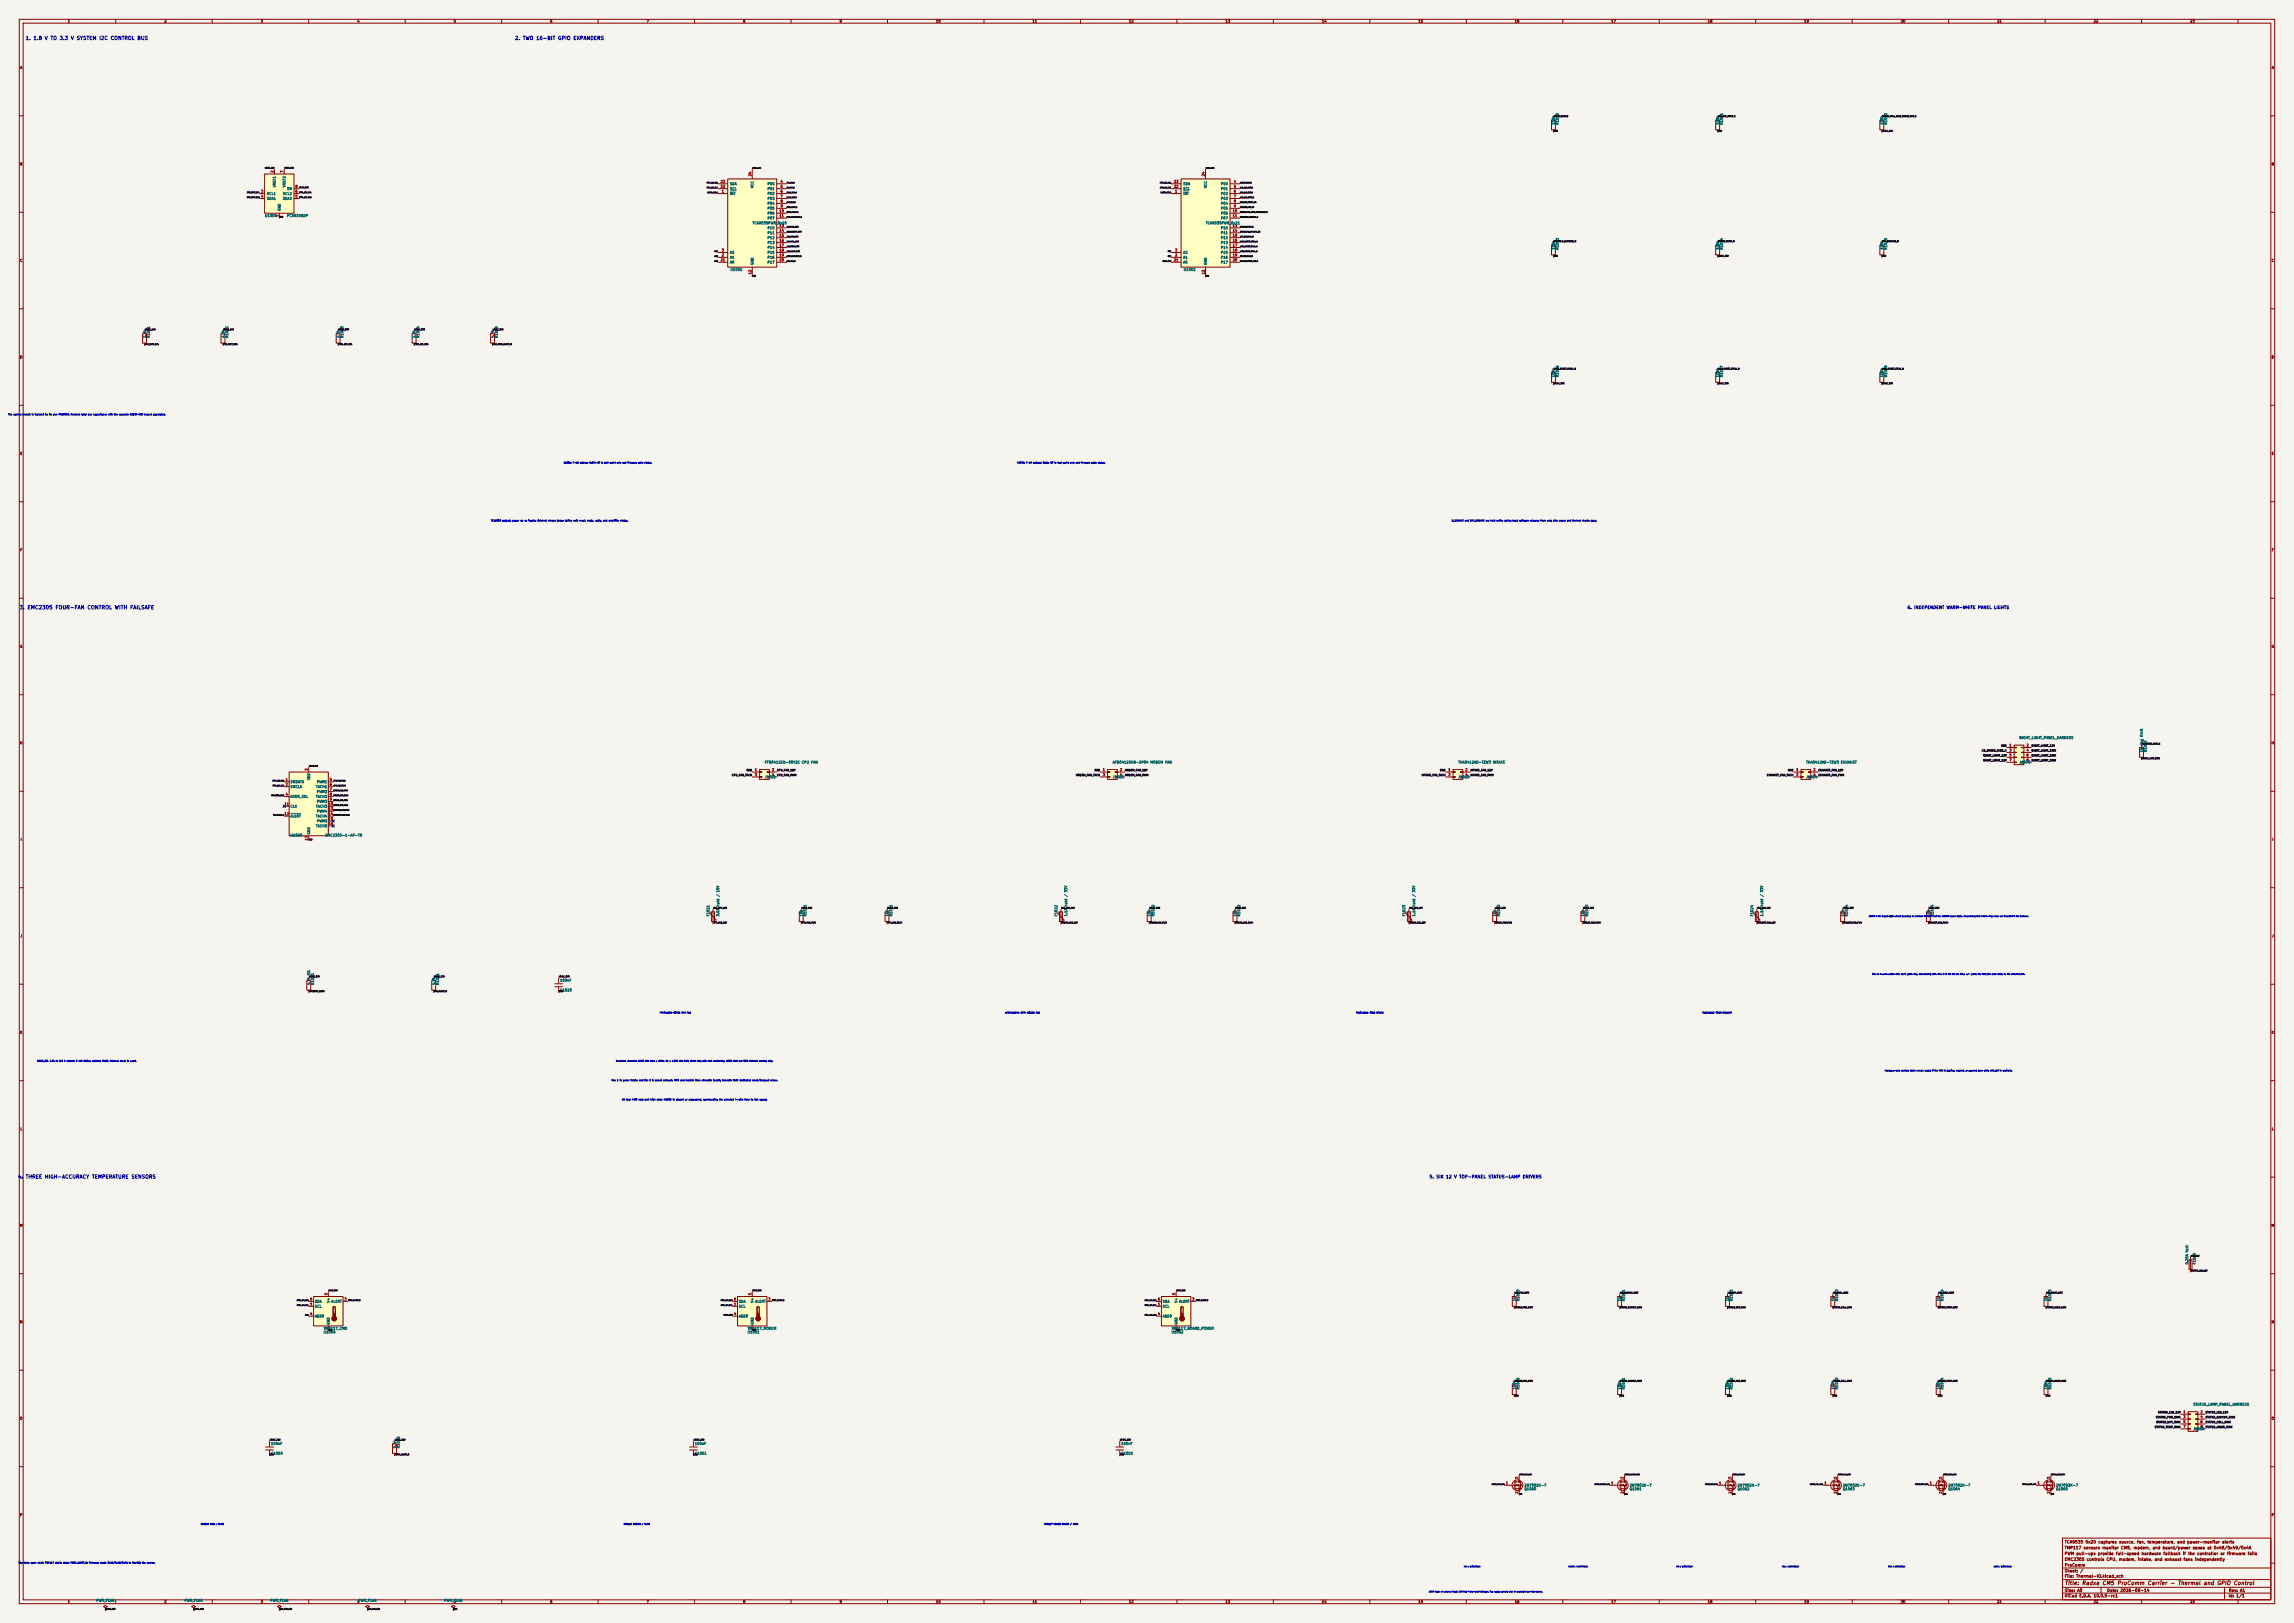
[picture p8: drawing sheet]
<svg xmlns="http://www.w3.org/2000/svg" width="1189mm" height="841mm" viewBox="0 0 1189 841" stroke-linecap="round" stroke-linejoin="round" font-family="sans-serif">
<defs><g id="words">
<text font-size="2" fill="#840000" x="1070" y="822">Title: Radxa CM5 ProComm Carrier - Thermal and GPIO Control</text>
<text font-size="1.9" fill="#0000c2" x="10" y="316">3. EMC2305 FOUR-FAN CONTROL WITH FAILSAFE</text>
<g font-size="1.8" fill="#0000c2">
<text x="13" y="21">1. 1.8 V TO 3.3 V SYSTEM I2C CONTROL BUS</text>
<text x="267" y="21">2. TWO 16-BIT GPIO EXPANDERS</text>
<text x="9" y="611">4.</text>
<text x="13" y="611">THREE HIGH-ACCURACY TEMPERATURE SENSORS</text>
</g>
<text font-size="1.6" fill="#0000c2" x="741" y="611">5. SIX 12 V TOP-PANEL STATUS-LAMP DRIVERS</text>
<text font-size="1.5" fill="#0000c2" x="989" y="316">6. INDEPENDENT WARM-WHITE PANEL LIGHTS</text>
<g font-size="1.5" fill="#840000">
<text x="1070" y="803">TMP117 sensors monitor CM5, modem, and board/power zones at 0x48/0x49/0x4A</text>
<text x="1070" y="800">TCA9535 0x20 captures source, fan, temperature, and power-monitor alerts</text>
<text x="1070" y="809">EMC2305 controls CPU, modem, intake, and exhaust fans independently</text>
<text x="1070" y="806">PWM pull-ups provide full-speed hardware fallback if the controller or firmware fails</text>
<text x="1070" y="815">Sheet: /</text>
<text x="1070" y="812">ProComm</text>
<text x="1070" y="818">File: Thermal-IO.kicad_sch</text>
<text x="1070" y="825">Size: A0</text>
<text x="1092" y="825">Date: 2026-08-14</text>
<text x="1155" y="825">Rev: A1</text>
<text x="1070" y="828">KiCad E.D.A. 10.0.5-rc1</text>
<text x="1155" y="828">Id: 1/1</text>
</g>
<g font-size="1.3" fill="#840000">
<text x="35" y="12">1</text>
<text x="85" y="12">2</text>
<text x="135" y="12">3</text>
<text x="185" y="12">4</text>
<text x="235" y="12">5</text>
<text x="285" y="12">6</text>
<text x="335" y="12">7</text>
<text x="385" y="12">8</text>
<text x="435" y="12">9</text>
<text x="485" y="12">10</text>
<text x="535" y="12">11</text>
<text x="585" y="12">12</text>
<text x="635" y="12">13</text>
<text x="685" y="12">14</text>
<text x="735" y="12">15</text>
<text x="785" y="12">16</text>
<text x="835" y="12">17</text>
<text x="885" y="12">18</text>
<text x="935" y="12">19</text>
<text x="985" y="12">20</text>
<text x="1035" y="12">21</text>
<text x="1085" y="12">22</text>
<text x="1135" y="12">23</text>
<text x="10" y="36">A</text>
<text x="1177" y="36">A</text>
<text x="10" y="86">B</text>
<text x="1177" y="86">B</text>
<text x="10" y="136">C</text>
<text x="1177" y="136">C</text>
<text x="10" y="186">D</text>
<text x="1177" y="186">D</text>
<text x="10" y="236">E</text>
<text x="1177" y="236">E</text>
<text x="10" y="286">F</text>
<text x="1177" y="286">F</text>
<text x="10" y="336">G</text>
<text x="1177" y="336">G</text>
<text x="10" y="386">H</text>
<text x="1177" y="386">H</text>
<text x="11" y="436">I</text>
<text x="1178" y="436">I</text>
<text x="10" y="486">J</text>
<text x="1177" y="486">J</text>
<text x="10" y="536">K</text>
<text x="1177" y="536">K</text>
<text x="10" y="586">L</text>
<text x="1177" y="586">L</text>
<text x="10" y="636">M</text>
<text x="1177" y="636">M</text>
<text x="10" y="686">N</text>
<text x="1177" y="686">N</text>
<text x="10" y="736">O</text>
<text x="1177" y="736">O</text>
<text x="10" y="786">P</text>
<text x="1177" y="786">P</text>
<text x="35" y="831">1</text>
<text x="85" y="831">2</text>
<text x="135" y="831">3</text>
<text x="185" y="831">4</text>
<text x="235" y="831">5</text>
<text x="285" y="831">6</text>
<text x="335" y="831">7</text>
<text x="385" y="831">8</text>
<text x="435" y="831">9</text>
<text x="485" y="831">10</text>
<text x="535" y="831">11</text>
<text x="585" y="831">12</text>
<text x="635" y="831">13</text>
<text x="685" y="831">14</text>
<text x="735" y="831">15</text>
<text x="785" y="831">16</text>
<text x="835" y="831">17</text>
<text x="885" y="831">18</text>
<text x="935" y="831">19</text>
<text x="985" y="831">20</text>
<text x="1035" y="831">21</text>
<text x="1085" y="831">22</text>
<text x="1135" y="831">23</text>
</g>
<g font-size="1.3" fill="#006464">
<text x="806" y="65" transform="rotate(-90 806 65)">100k</text>
<text x="808" y="65" transform="rotate(-90 808 65)">R1010</text>
<text x="891" y="65" transform="rotate(-90 891 65)">100k</text>
<text x="893" y="65" transform="rotate(-90 893 65)">R1011</text>
<text x="976" y="65" transform="rotate(-90 976 65)">100k</text>
<text x="978" y="65" transform="rotate(-90 978 65)">R1012</text>
<text x="138" y="101">SCL1</text>
<text x="143" y="97" transform="rotate(-90 143 97)">VREF1</text>
<text x="146" y="101">SCL2</text>
<text x="148" y="97" transform="rotate(-90 148 97)">VREF2</text>
<text x="149" y="99">EN</text>
<text x="378" y="101">INT</text>
<text x="378" y="99">SCL</text>
<text x="378" y="96">SDA</text>
<text x="391" y="98" transform="rotate(-90 391 98)">VCC</text>
<text x="398" y="96">P00</text>
<text x="398" y="99">P01</text>
<text x="398" y="101">P02</text>
<text x="613" y="101">INT</text>
<text x="613" y="99">SCL</text>
<text x="613" y="96">SDA</text>
<text x="626" y="98" transform="rotate(-90 626 98)">VCC</text>
<text x="633" y="96">P00</text>
<text x="633" y="99">P01</text>
<text x="633" y="101">P02</text>
<text x="138" y="104">SDA1</text>
<text x="146" y="104">SDA2</text>
<text x="398" y="104">P03</text>
<text x="398" y="106">P04</text>
<text x="633" y="104">P03</text>
<text x="633" y="106">P04</text>
<text x="137" y="113">U1000</text>
<text x="146" y="110" transform="rotate(-90 146 110)">GND</text>
<text x="149" y="113">PCA9306DP</text>
<text x="398" y="109">P05</text>
<text x="398" y="111">P06</text>
<text x="398" y="114">P07</text>
<text x="633" y="109">P05</text>
<text x="633" y="111">P06</text>
<text x="633" y="114">P07</text>
<text x="390" y="117">TCA9535PWR_0x20</text>
<text x="398" y="119">P10</text>
<text x="625" y="117">TCA9535PWR_0x21</text>
<text x="633" y="119">P10</text>
<text x="398" y="122">P11</text>
<text x="398" y="124">P12</text>
<text x="633" y="122">P11</text>
<text x="633" y="124">P12</text>
<text x="378" y="132">A2</text>
<text x="398" y="127">P13</text>
<text x="398" y="129">P14</text>
<text x="398" y="132">P15</text>
<text x="613" y="132">A2</text>
<text x="633" y="127">P13</text>
<text x="633" y="129">P14</text>
<text x="633" y="132">P15</text>
<text x="806" y="130" transform="rotate(-90 806 130)">100k</text>
<text x="808" y="130" transform="rotate(-90 808 130)">R1013</text>
<text x="891" y="130" transform="rotate(-90 891 130)">100k</text>
<text x="893" y="130" transform="rotate(-90 893 130)">R1014</text>
<text x="976" y="130" transform="rotate(-90 976 130)">100k</text>
<text x="978" y="130" transform="rotate(-90 978 130)">R1015</text>
<text x="378" y="134">A1</text>
<text x="378" y="137">A0</text>
<text x="391" y="137" transform="rotate(-90 391 137)">GND</text>
<text x="398" y="134">P16</text>
<text x="398" y="137">P17</text>
<text x="613" y="134">A1</text>
<text x="613" y="137">A0</text>
<text x="626" y="137" transform="rotate(-90 626 137)">GND</text>
<text x="633" y="134">P16</text>
<text x="633" y="137">P17</text>
<text x="378" y="141">U1001</text>
<text x="613" y="141">U1002</text>
<text x="76" y="175" transform="rotate(-90 76 175)">2.2k</text>
<text x="78" y="175" transform="rotate(-90 78 175)">R1001</text>
<text x="117" y="175" transform="rotate(-90 117 175)">2.2k</text>
<text x="119" y="175" transform="rotate(-90 119 175)">R1002</text>
<text x="176" y="175" transform="rotate(-90 176 175)">2.2k</text>
<text x="178" y="175" transform="rotate(-90 178 175)">R1003</text>
<text x="216" y="175" transform="rotate(-90 216 175)">2.2k</text>
<text x="218" y="175" transform="rotate(-90 218 175)">R1004</text>
<text x="256" y="175" transform="rotate(-90 256 175)">4.7k</text>
<text x="258" y="175" transform="rotate(-90 258 175)">R1005</text>
<text x="806" y="196" transform="rotate(-90 806 196)">100k</text>
<text x="808" y="196" transform="rotate(-90 808 196)">R1016</text>
<text x="891" y="196" transform="rotate(-90 891 196)">100k</text>
<text x="893" y="196" transform="rotate(-90 893 196)">R1017</text>
<text x="976" y="196" transform="rotate(-90 976 196)">100k</text>
<text x="978" y="196" transform="rotate(-90 978 196)">R1018</text>
<text x="1046" y="383">NIGHT_LIGHT_PANEL_HARNESS</text>
<text x="1111" y="390" transform="rotate(-90 1111 390)">1k</text>
<text x="1111" y="387" transform="rotate(-90 1111 387)">ring limit</text>
<text x="1113" y="390" transform="rotate(-90 1113 390)">R1070</text>
<text x="396" y="396">FFB0412EN-00Y2E CPU FAN</text>
<text x="577" y="396">AFB0412SHB-SP04 MODEM FAN</text>
<text x="756" y="396">THA0412AD-TZW3 INTAKE</text>
<text x="936" y="396">THA0412AD-TZW3 EXHAUST</text>
<text x="1046" y="396">J1070</text>
<text x="150" y="406">SMDATA</text>
<text x="161" y="404" transform="rotate(-90 161 404)">VDD</text>
<text x="164" y="406">PWM1</text>
<text x="396" y="404">J1021</text>
<text x="577" y="404">J1022</text>
<text x="756" y="404">J1023</text>
<text x="936" y="404">J1024</text>
<text x="150" y="409">SMCLK</text>
<text x="150" y="414">ADDR_SEL</text>
<text x="164" y="409">TACH1</text>
<text x="164" y="414">TACH2</text>
<text x="164" y="411">PWM2</text>
<text x="150" y="419">CLK</text>
<text x="164" y="419">TACH3</text>
<text x="164" y="416">PWM3</text>
<text x="150" y="424">ALERT</text>
<text x="164" y="424">TACH4</text>
<text x="164" y="421">PWM4</text>
<text x="164" y="429">TACH5</text>
<text x="164" y="426">PWM5</text>
<text x="150" y="434">U1020</text>
<text x="161" y="433" transform="rotate(-90 161 433)">GND</text>
<text x="168" y="434">EMC2305-1-AP-TR</text>
<text x="368" y="475" transform="rotate(-90 368 475)">F1021</text>
<text x="373" y="475" transform="rotate(-90 373 475)">3.0A hold / 15V</text>
<text x="416" y="475" transform="rotate(-90 416 475)">10k</text>
<text x="418" y="475" transform="rotate(-90 418 475)">R1031</text>
<text x="461" y="475" transform="rotate(-90 461 475)">10k</text>
<text x="463" y="475" transform="rotate(-90 463 475)">R1041</text>
<text x="548" y="475" transform="rotate(-90 548 475)">F1022</text>
<text x="553" y="475" transform="rotate(-90 553 475)">1.1A hold / 33V</text>
<text x="597" y="475" transform="rotate(-90 597 475)">10k</text>
<text x="599" y="475" transform="rotate(-90 599 475)">R1032</text>
<text x="641" y="475" transform="rotate(-90 641 475)">10k</text>
<text x="643" y="475" transform="rotate(-90 643 475)">R1042</text>
<text x="729" y="475" transform="rotate(-90 729 475)">F1023</text>
<text x="734" y="475" transform="rotate(-90 734 475)">1.1A hold / 33V</text>
<text x="776" y="475" transform="rotate(-90 776 475)">10k</text>
<text x="778" y="475" transform="rotate(-90 778 475)">R1033</text>
<text x="821" y="475" transform="rotate(-90 821 475)">10k</text>
<text x="823" y="475" transform="rotate(-90 823 475)">R1043</text>
<text x="909" y="475" transform="rotate(-90 909 475)">F1024</text>
<text x="914" y="475" transform="rotate(-90 914 475)">1.1A hold / 33V</text>
<text x="956" y="475" transform="rotate(-90 956 475)">10k</text>
<text x="958" y="475" transform="rotate(-90 958 475)">R1034</text>
<text x="1000" y="475" transform="rotate(-90 1000 475)">10k</text>
<text x="1002" y="475" transform="rotate(-90 1002 475)">R1044</text>
<text x="290" y="509">100nF</text>
<text x="161" y="511" transform="rotate(-90 161 511)">4.7k 5%</text>
<text x="163" y="511" transform="rotate(-90 163 511)">R1020</text>
<text x="226" y="511" transform="rotate(-90 226 511)">4.7k</text>
<text x="228" y="511" transform="rotate(-90 228 511)">R1021</text>
<text x="290" y="514">C1020</text>
<text x="1134" y="655" transform="rotate(-90 1134 655)">0.25A fast</text>
<text x="1138" y="655" transform="rotate(-90 1138 655)">F1060</text>
<text x="163" y="678">SCL</text>
<text x="163" y="675">SDA</text>
<text x="171" y="675" transform="rotate(-90 171 675)">V+</text>
<text x="172" y="675">ALERT</text>
<text x="383" y="678">SCL</text>
<text x="383" y="675">SDA</text>
<text x="391" y="675" transform="rotate(-90 391 675)">V+</text>
<text x="391" y="675">ALERT</text>
<text x="602" y="678">SCL</text>
<text x="602" y="675">SDA</text>
<text x="611" y="675" transform="rotate(-90 611 675)">V+</text>
<text x="611" y="675">ALERT</text>
<text x="786" y="674" transform="rotate(-90 786 674)">1k</text>
<text x="788" y="674" transform="rotate(-90 788 674)">R1060</text>
<text x="840" y="674" transform="rotate(-90 840 674)">1k</text>
<text x="842" y="674" transform="rotate(-90 842 674)">R1061</text>
<text x="896" y="674" transform="rotate(-90 896 674)">1k</text>
<text x="898" y="674" transform="rotate(-90 898 674)">R1062</text>
<text x="951" y="674" transform="rotate(-90 951 674)">1k</text>
<text x="953" y="674" transform="rotate(-90 953 674)">R1063</text>
<text x="1006" y="674" transform="rotate(-90 1006 674)">1k</text>
<text x="1008" y="674" transform="rotate(-90 1008 674)">R1064</text>
<text x="1061" y="674" transform="rotate(-90 1061 674)">1k</text>
<text x="1063" y="674" transform="rotate(-90 1063 674)">R1065</text>
<text x="163" y="683">ADD0</text>
<text x="383" y="683">ADD0</text>
<text x="602" y="683">ADD0</text>
<text x="168" y="689">TMP117_CM5</text>
<text x="171" y="687" transform="rotate(-90 171 687)">GND</text>
<text x="387" y="689">TMP117_MODEM</text>
<text x="391" y="687" transform="rotate(-90 391 687)">GND</text>
<text x="607" y="689">TMP117_BOARD_POWER</text>
<text x="611" y="687" transform="rotate(-90 611 687)">GND</text>
<text x="168" y="691">U1050</text>
<text x="387" y="691">U1051</text>
<text x="607" y="691">U1052</text>
<text x="786" y="720" transform="rotate(-90 786 720)">100k</text>
<text x="788" y="720" transform="rotate(-90 788 720)">R1080</text>
<text x="840" y="720" transform="rotate(-90 840 720)">100k</text>
<text x="842" y="720" transform="rotate(-90 842 720)">R1081</text>
<text x="896" y="720" transform="rotate(-90 896 720)">100k</text>
<text x="898" y="720" transform="rotate(-90 898 720)">R1082</text>
<text x="951" y="720" transform="rotate(-90 951 720)">100k</text>
<text x="953" y="720" transform="rotate(-90 953 720)">R1083</text>
<text x="1006" y="720" transform="rotate(-90 1006 720)">100k</text>
<text x="1008" y="720" transform="rotate(-90 1008 720)">R1084</text>
<text x="1061" y="720" transform="rotate(-90 1061 720)">100k</text>
<text x="1063" y="720" transform="rotate(-90 1063 720)">R1085</text>
<text x="1137" y="729">STATUS_LAMP_PANEL_HARNESS</text>
<text x="1137" y="741">J1060</text>
<text x="140" y="749">100nF</text>
<text x="360" y="749">100nF</text>
<text x="581" y="749">100nF</text>
<text x="140" y="754">C1050</text>
<text x="205" y="751" transform="rotate(-90 205 751)">5.1k</text>
<text x="207" y="751" transform="rotate(-90 207 751)">R1050</text>
<text x="360" y="754">C1051</text>
<text x="581" y="754">C1052</text>
<text x="790" y="772">Q1060</text>
<text x="790" y="771">2N7002K-7</text>
<text x="845" y="772">Q1061</text>
<text x="845" y="771">2N7002K-7</text>
<text x="900" y="772">Q1062</text>
<text x="900" y="771">2N7002K-7</text>
<text x="955" y="772">Q1063</text>
<text x="955" y="771">2N7002K-7</text>
<text x="1010" y="772">Q1064</text>
<text x="1010" y="771">2N7002K-7</text>
<text x="1066" y="772">Q1065</text>
<text x="1066" y="771">2N7002K-7</text>
<text x="50" y="830">PWR_FLAG</text>
<text x="95" y="830">PWR_FLAG</text>
<text x="140" y="830">PWR_FLAG</text>
<text x="186" y="830">PWR_FLAG</text>
<text x="230" y="830">PWR_FLAG</text>
</g>
<g font-size="1.3" fill="#a90000">
<text x="142" y="90" transform="rotate(-90 142 90)">2</text>
<text x="147" y="90" transform="rotate(-90 147 90)">7</text>
<text x="373" y="95">23</text>
<text x="390" y="92" transform="rotate(-90 390 92)">24</text>
<text x="404" y="95">4</text>
<text x="608" y="95">23</text>
<text x="625" y="92" transform="rotate(-90 625 92)">24</text>
<text x="639" y="95">4</text>
<text x="135" y="100">3</text>
<text x="153" y="100">6</text>
<text x="153" y="98">8</text>
<text x="373" y="98">22</text>
<text x="374" y="100">1</text>
<text x="404" y="98">5</text>
<text x="404" y="100">6</text>
<text x="608" y="98">22</text>
<text x="609" y="100">1</text>
<text x="639" y="98">5</text>
<text x="639" y="100">6</text>
<text x="135" y="103">4</text>
<text x="153" y="103">5</text>
<text x="404" y="103">7</text>
<text x="404" y="105">8</text>
<text x="404" y="108">9</text>
<text x="639" y="103">7</text>
<text x="639" y="105">8</text>
<text x="639" y="108">9</text>
<text x="145" y="112" transform="rotate(-90 145 112)">1</text>
<text x="404" y="110">10</text>
<text x="404" y="113">11</text>
<text x="639" y="110">10</text>
<text x="639" y="113">11</text>
<text x="404" y="118">13</text>
<text x="639" y="118">13</text>
<text x="404" y="120">14</text>
<text x="404" y="123">15</text>
<text x="404" y="126">16</text>
<text x="639" y="120">14</text>
<text x="639" y="123">15</text>
<text x="639" y="126">16</text>
<text x="374" y="131">3</text>
<text x="404" y="128">17</text>
<text x="404" y="131">18</text>
<text x="609" y="131">3</text>
<text x="639" y="128">17</text>
<text x="639" y="131">18</text>
<text x="373" y="136">21</text>
<text x="374" y="133">2</text>
<text x="404" y="133">19</text>
<text x="404" y="136">20</text>
<text x="608" y="136">21</text>
<text x="609" y="133">2</text>
<text x="639" y="133">19</text>
<text x="639" y="136">20</text>
<text x="390" y="142" transform="rotate(-90 390 142)">12</text>
<text x="625" y="142" transform="rotate(-90 625 142)">12</text>
<text x="1041" y="387">1</text>
<text x="1041" y="390">3</text>
<text x="1050" y="387">2</text>
<text x="1050" y="390">4</text>
<text x="1041" y="392">5</text>
<text x="1041" y="395">7</text>
<text x="1050" y="392">6</text>
<text x="1050" y="395">8</text>
<text x="160" y="400" transform="rotate(-90 160 400)">3</text>
<text x="391" y="400">1</text>
<text x="400" y="400">2</text>
<text x="571" y="400">1</text>
<text x="580" y="400">2</text>
<text x="750" y="400">1</text>
<text x="759" y="400">2</text>
<text x="931" y="400">1</text>
<text x="940" y="400">2</text>
<text x="148" y="405">1</text>
<text x="148" y="407">2</text>
<text x="171" y="405">5</text>
<text x="171" y="407">6</text>
<text x="391" y="402">3</text>
<text x="400" y="402">4</text>
<text x="571" y="402">3</text>
<text x="580" y="402">4</text>
<text x="750" y="402">3</text>
<text x="759" y="402">4</text>
<text x="931" y="402">3</text>
<text x="940" y="402">4</text>
<text x="148" y="413">4</text>
<text x="171" y="410">7</text>
<text x="171" y="413">8</text>
<text x="147" y="418">11</text>
<text x="170" y="418">10</text>
<text x="171" y="415">9</text>
<text x="147" y="423">12</text>
<text x="170" y="420">13</text>
<text x="170" y="423">14</text>
<text x="170" y="425">15</text>
<text x="170" y="428">16</text>
<text x="160" y="436" transform="rotate(-90 160 436)">17</text>
<text x="170" y="671" transform="rotate(-90 170 671)">5</text>
<text x="390" y="671" transform="rotate(-90 390 671)">5</text>
<text x="609" y="671" transform="rotate(-90 609 671)">5</text>
<text x="161" y="677">1</text>
<text x="161" y="674">6</text>
<text x="178" y="674">3</text>
<text x="380" y="677">1</text>
<text x="380" y="674">6</text>
<text x="398" y="674">3</text>
<text x="600" y="677">1</text>
<text x="600" y="674">6</text>
<text x="618" y="674">3</text>
<text x="161" y="682">4</text>
<text x="380" y="682">4</text>
<text x="600" y="682">4</text>
<text x="170" y="689" transform="rotate(-90 170 689)">2</text>
<text x="390" y="689" transform="rotate(-90 390 689)">2</text>
<text x="609" y="689" transform="rotate(-90 609 689)">2</text>
<text x="1131" y="733">1</text>
<text x="1131" y="735">3</text>
<text x="1131" y="738">5</text>
<text x="1140" y="733">2</text>
<text x="1140" y="735">4</text>
<text x="1140" y="738">6</text>
<text x="1131" y="740">7</text>
<text x="1140" y="740">8</text>
<text x="787" y="767" transform="rotate(-90 787 767)">3</text>
<text x="842" y="767" transform="rotate(-90 842 767)">3</text>
<text x="898" y="767" transform="rotate(-90 898 767)">3</text>
<text x="952" y="767" transform="rotate(-90 952 767)">3</text>
<text x="1007" y="767" transform="rotate(-90 1007 767)">3</text>
<text x="1063" y="767" transform="rotate(-90 1063 767)">3</text>
<text x="780" y="769">1</text>
<text x="835" y="769">1</text>
<text x="891" y="769">1</text>
<text x="945" y="769">1</text>
<text x="1000" y="769">1</text>
<text x="1056" y="769">1</text>
<text x="787" y="774" transform="rotate(-90 787 774)">2</text>
<text x="842" y="774" transform="rotate(-90 842 774)">2</text>
<text x="898" y="774" transform="rotate(-90 898 774)">2</text>
<text x="952" y="774" transform="rotate(-90 952 774)">2</text>
<text x="1007" y="774" transform="rotate(-90 1007 774)">2</text>
<text x="1063" y="774" transform="rotate(-90 1063 774)">2</text>
</g>
<g font-size="1" fill="#0f0f0f">
<text x="1027" y="390">CS_GREEN_RING_K</text>
<text x="1037" y="387">GND</text>
<text x="1053" y="390">NIGHT_LIGHT_SINK</text>
<text x="1053" y="387">NIGHT_LIGHT_12V</text>
<text x="1028" y="395">NIGHT_LIGHT_12V</text>
<text x="1028" y="392">NIGHT_LIGHT_12V</text>
<text x="1053" y="392">NIGHT_LIGHT_SINK</text>
<text x="1053" y="395">NIGHT_LIGHT_SINK</text>
<text x="387" y="400">GND</text>
<text x="403" y="400">CPU_FAN_12V</text>
<text x="567" y="400">GND</text>
<text x="583" y="400">MODEM_FAN_12V</text>
<text x="746" y="400">GND</text>
<text x="762" y="400">INTAKE_FAN_12V</text>
<text x="927" y="400">GND</text>
<text x="942" y="400">EXHAUST_FAN_12V</text>
<text x="379" y="402">CPU_FAN_TACH</text>
<text x="403" y="402">CPU_FAN_PWM</text>
<text x="558" y="402">MODEM_FAN_TACH</text>
<text x="583" y="402">MODEM_FAN_PWM</text>
<text x="737" y="402">INTAKE_FAN_TACH</text>
<text x="762" y="402">INTAKE_FAN_PWM</text>
<text x="916" y="402">EXHAUST_FAN_TACH</text>
<text x="942" y="402">EXHAUST_FAN_PWM</text>
<text x="1117" y="735">STATUS_PWR_SINK</text>
<text x="1117" y="738">STATUS_WIFI_SINK</text>
<text x="1118" y="733">STATUS_LED_12V</text>
<text x="1143" y="733">STATUS_LED_12V</text>
<text x="1143" y="735">STATUS_BACKUP_SINK</text>
<text x="1143" y="738">STATUS_CELL_SINK</text>
<text x="1117" y="740">STATUS_TEMP_SINK</text>
<text x="1143" y="740">STATUS_AUDIO_SINK</text>
</g>
<g font-size=".8" fill="#0000c2">
<text x="4" y="215">The control branch is isolated by its own PCA9306. Recheck total bus capacitance with the separate AUDIO-8X8 branch populated.</text>
<text x="292" y="240">U1001: 7-bit address 0x20; INT is test-point only and firmware polls status.</text>
<text x="527" y="240">U1002: 7-bit address 0x21; INT is test-point only and firmware polls status.</text>
<text x="254" y="270">TCA9535 outputs power up as inputs. External straps below define safe reset, mute, radio, and amplifier states.</text>
<text x="752" y="270">W_DISABLE and WIFI_DISABLE are held active during boot; software releases them only after power and thermal checks pass.</text>
<text x="19" y="550">ADDR_SEL 4.7k to 3.3 V selects 7-bit SMBus address 0x2E; internal clock is used.</text>
<text x="317" y="560">Fan 1 is panel intake and fan 2 is panel exhaust. CPU and modem fans circulate locally beneath their dedicated mesh/keepout areas.</text>
<text x="322" y="570">All four PWM nets pull high when U1020 is absent or unpowered, commanding the selected 4-wire fans to full speed.</text>
<text x="104" y="790">TMP117 CM5 / 0x48</text>
<text x="323" y="790">TMP117 MODEM / 0x49</text>
<text x="541" y="790">TMP117 BOARD POWER / 0x4A</text>
<text x="10" y="810">The</text>
<text x="12" y="810">three open-drain TMP117 alerts share TEMP_ALERT_N; firmware reads 0x48/0x49/0x4A to identify the source.</text>
</g>
<g font-size=".7" fill="#0f0f0f">
<text x="805" y="61">AUDIO_ENABLE</text>
<text x="890" y="61">AUD_DAC_MUTE_N</text>
<text x="975" y="61">MODEM_FULL_CARD_POWER_OFF_N</text>
<text x="805" y="68">GND</text>
<text x="890" y="68">GND</text>
<text x="975" y="68">LOGIC_3V3</text>
<text x="805" y="126">MODEM_W_DISABLE1_N</text>
<text x="890" y="126">MODEM_RESET_N</text>
<text x="975" y="126">WIFI_DISABLE1_N</text>
<text x="805" y="133">GND</text>
<text x="890" y="133">LOGIC_3V3</text>
<text x="975" y="133">GND</text>
<text x="75" y="171">LOGIC_1V8</text>
<text x="116" y="171">LOGIC_1V8</text>
<text x="175" y="171">LOGIC_3V3</text>
<text x="215" y="171">LOGIC_3V3</text>
<text x="255" y="171">LOGIC_3V3</text>
<text x="75" y="179">SYS_I2C7_SCL</text>
<text x="116" y="179">SYS_I2C7_SDA</text>
<text x="175" y="179">CTRL_I2C_SCL</text>
<text x="215" y="179">CTRL_I2C_SDA</text>
<text x="255" y="179">PWR_MON_ALERT_N</text>
<text x="805" y="192">WAN2_RESET_LOCAL_N</text>
<text x="890" y="192">LAN1_RESET_LOCAL_N</text>
<text x="975" y="192">LAN2_RESET_LOCAL_N</text>
<text x="805" y="199">LOGIC_3V3</text>
<text x="890" y="199">LOGIC_3V3</text>
<text x="975" y="199">LOGIC_3V3</text>
<text x="1110" y="386">CS_GREEN_RING_K</text>
<text x="1110" y="394">NIGHT_LIGHT_SINK</text>
<text x="370" y="471">FAN_CPU_12V</text>
<text x="415" y="471">LOGIC_3V3</text>
<text x="460" y="471">LOGIC_3V3</text>
<text x="550" y="471">FAN_AUX_12V</text>
<text x="596" y="471">LOGIC_3V3</text>
<text x="640" y="471">LOGIC_3V3</text>
<text x="730" y="471">FAN_AUX_12V</text>
<text x="775" y="471">LOGIC_3V3</text>
<text x="820" y="471">LOGIC_3V3</text>
<text x="911" y="471">FAN_AUX_12V</text>
<text x="955" y="471">LOGIC_3V3</text>
<text x="1000" y="471">LOGIC_3V3</text>
<text x="370" y="479">CPU_FAN_12V</text>
<text x="415" y="479">CPU_FAN_PWM</text>
<text x="460" y="479">CPU_FAN_TACH</text>
<text x="550" y="479">MODEM_FAN_12V</text>
<text x="596" y="479">MODEM_FAN_PWM</text>
<text x="640" y="479">MODEM_FAN_TACH</text>
<text x="730" y="479">INTAKE_FAN_12V</text>
<text x="775" y="479">INTAKE_FAN_PWM</text>
<text x="820" y="479">INTAKE_FAN_TACH</text>
<text x="911" y="479">EXHAUST_FAN_12V</text>
<text x="955" y="479">EXHAUST_FAN_PWM</text>
<text x="1000" y="479">EXHAUST_FAN_TACH</text>
<text x="160" y="507">LOGIC_3V3</text>
<text x="225" y="507">LOGIC_3V3</text>
<text x="290" y="507">LOGIC_3V3</text>
<text x="160" y="514">EMC2305_ADDR</text>
<text x="225" y="514">FAN_ALERT_N</text>
<text x="290" y="514">GND</text>
<text x="1135" y="651">AUX_12V</text>
<text x="1135" y="659">STATUS_LED_12V</text>
<text x="785" y="670">LED_PWR_GATE</text>
<text x="840" y="670">LED_BACKUP_GATE</text>
<text x="895" y="670">LED_WIFI_GATE</text>
<text x="950" y="670">LED_CELL_GATE</text>
<text x="1005" y="670">LED_TEMP_GATE</text>
<text x="1060" y="670">LED_AUDIO_GATE</text>
<text x="785" y="678">STATUS_PWR_GATE</text>
<text x="840" y="678">STATUS_BACKUP_GATE</text>
<text x="895" y="678">STATUS_WIFI_GATE</text>
<text x="950" y="678">STATUS_CELL_GATE</text>
<text x="1005" y="678">STATUS_TEMP_GATE</text>
<text x="1060" y="678">STATUS_AUDIO_GATE</text>
<text x="785" y="716">STATUS_PWR_GATE</text>
<text x="840" y="716">STATUS_BACKUP_GATE</text>
<text x="895" y="716">STATUS_WIFI_GATE</text>
<text x="950" y="716">STATUS_CELL_GATE</text>
<text x="1005" y="716">STATUS_TEMP_GATE</text>
<text x="1060" y="716">STATUS_AUDIO_GATE</text>
<text x="785" y="724">GND</text>
<text x="840" y="724">GND</text>
<text x="895" y="724">GND</text>
<text x="950" y="724">GND</text>
<text x="1005" y="724">GND</text>
<text x="1060" y="724">GND</text>
<text x="140" y="747">LOGIC_3V3</text>
<text x="205" y="747">LOGIC_3V3</text>
<text x="359" y="747">LOGIC_3V3</text>
<text x="580" y="747">LOGIC_3V3</text>
<text x="140" y="754">GND</text>
<text x="205" y="754">TEMP_ALERT_N</text>
<text x="359" y="754">GND</text>
<text x="580" y="754">GND</text>
</g>
<g font-size=".7" fill="#0000c2">
<text x="969" y="475">J1070 is the keyed eight-circuit boundary to external CS7L2FR and two LS102W panel lights. Unused blue/red switch-ring leads are insulated in the harness.</text>
<text x="970" y="505">Pins 1-4 serve switch GND, 12 V, green ring, and latching sink. Pins 5-8 are the two lamp +/- pairs; the PCB joins both lamps to the switched sink.</text>
<text x="342" y="525">FFB0412EN-00Y2E CPU FAN</text>
<text x="521" y="525">AFB0412SHB-SP04 MODEM FAN</text>
<text x="703" y="525">THA0412AD-TZW3 INTAKE</text>
<text x="882" y="525">THA0412AD-TZW3 EXHAUST</text>
<text x="319" y="550">Enclosure channels: 26.00 kHz base / divide 26 = 1.000 kHz PWM; direct duty with tach monitoring, 100% start and 30% minimum running duty.</text>
<text x="977" y="555">Hardware-only control: lights remain usable if the CM5 is booting, crashed, or powered down while AUX_12V is available.</text>
</g>
<g font-size=".6" fill="#0f0f0f">
<text x="137" y="87">LOGIC_1V8</text>
<text x="147" y="87">LOGIC_3V3</text>
<text x="390" y="87">LOGIC_3V3</text>
<text x="625" y="87">LOGIC_3V3</text>
<text x="366" y="95">CTRL_I2C_SDA</text>
<text x="408" y="95">CH_24V_N</text>
<text x="601" y="95">CTRL_I2C_SDA</text>
<text x="643" y="95">AUDIO_ENABLE</text>
<text x="128" y="100">SYS_I2C7_SCL</text>
<text x="155" y="100">CTRL_I2C_SCL</text>
<text x="155" y="98">LOGIC_3V3</text>
<text x="366" y="98">CTRL_I2C_SCL</text>
<text x="367" y="100">U1001_INT_N</text>
<text x="408" y="98">CH_BAT_N</text>
<text x="408" y="100">VALID_24V_N</text>
<text x="601" y="98">CTRL_I2C_SCL</text>
<text x="601" y="100">U1002_INT_N</text>
<text x="643" y="98">AUD_ADC_RST_N</text>
<text x="643" y="100">AUD_DAC_RST_N</text>
<text x="128" y="103">SYS_I2C7_SDA</text>
<text x="155" y="103">CTRL_I2C_SDA</text>
<text x="408" y="103">VALID_BAT_N</text>
<text x="408" y="105">BAT_LOW_N</text>
<text x="408" y="108">FAN_ALERT_N</text>
<text x="643" y="103">AUD_DAC_MUTE_N</text>
<text x="643" y="105">HEADSET_POWER_EN</text>
<text x="643" y="108">HEADSET_AMP_EN</text>
<text x="145" y="113">GND</text>
<text x="408" y="110">TEMP_ALERT_N</text>
<text x="408" y="113">PWR_MON_ALERT_N</text>
<text x="643" y="110">MODEM_FULL_CARD_POWER_OFF_N</text>
<text x="643" y="113">MODEM_W_DISABLE1_N</text>
<text x="408" y="118">LED_PWR_GATE</text>
<text x="643" y="118">MODEM_RESET_N</text>
<text x="408" y="126">LED_CELL_GATE</text>
<text x="408" y="123">LED_WIFI_GATE</text>
<text x="408" y="121">LED_BACKUP_GATE</text>
<text x="643" y="123">WIFI_DISABLE1_N</text>
<text x="643" y="126">WAN2_RESET_LOCAL_N</text>
<text x="643" y="121">MODEM_SIM_MUX_SEL_OD</text>
<text x="370" y="131">GND</text>
<text x="408" y="131">LED_AUDIO_GATE</text>
<text x="408" y="128">LED_TEMP_GATE</text>
<text x="605" y="131">GND</text>
<text x="643" y="128">LAN1_RESET_LOCAL_N</text>
<text x="643" y="131">LAN2_RESET_LOCAL_N</text>
<text x="370" y="136">GND</text>
<text x="370" y="133">GND</text>
<text x="408" y="136">AUD_IRQ_N</text>
<text x="408" y="133">AUDIO_PRESENT_N</text>
<text x="603" y="136">LOGIC_3V3</text>
<text x="605" y="133">GND</text>
<text x="643" y="136">MODEM_STATUS_LED_N</text>
<text x="643" y="133">MODEM_WAKE_N</text>
<text x="390" y="143">GND</text>
<text x="625" y="143">GND</text>
<text x="160" y="397">LOGIC_3V3</text>
<text x="141" y="405">CTRL_I2C_SDA</text>
<text x="141" y="408">CTRL_I2C_SCL</text>
<text x="173" y="408">CPU_FAN_TACH</text>
<text x="173" y="405">CPU_FAN_PWM</text>
<text x="141" y="413">EMC2305_ADDR</text>
<text x="173" y="410">MODEM_FAN_PWM</text>
<text x="173" y="413">MODEM_FAN_TACH</text>
<text x="173" y="415">INTAKE_FAN_PWM</text>
<text x="173" y="418">INTAKE_FAN_TACH</text>
<text x="142" y="423">FAN_ALERT_N</text>
<text x="173" y="420">EXHAUST_FAN_PWM</text>
<text x="173" y="423">EXHAUST_FAN_TACH</text>
<text x="160" y="435">GND</text>
<text x="170" y="669">LOGIC_3V3</text>
<text x="390" y="669">LOGIC_3V3</text>
<text x="610" y="669">LOGIC_3V3</text>
<text x="154" y="674">CTRL_I2C_SDA</text>
<text x="154" y="677">CTRL_I2C_SCL</text>
<text x="180" y="674">TEMP_ALERT_N</text>
<text x="373" y="674">CTRL_I2C_SDA</text>
<text x="374" y="677">CTRL_I2C_SCL</text>
<text x="400" y="674">TEMP_ALERT_N</text>
<text x="593" y="674">CTRL_I2C_SDA</text>
<text x="593" y="677">CTRL_I2C_SCL</text>
<text x="620" y="674">TEMP_ALERT_N</text>
<text x="158" y="682">GND</text>
<text x="375" y="682">LOGIC_3V3</text>
<text x="593" y="682">CTRL_I2C_SDA</text>
<text x="170" y="689">GND</text>
<text x="390" y="689">GND</text>
<text x="610" y="689">GND</text>
<text x="55" y="834">LOGIC_3V3</text>
<text x="100" y="834">LOGIC_1V8</text>
<text x="145" y="834">FAN_CPU_12V</text>
<text x="191" y="834">FAN_AUX_12V</text>
<text x="235" y="834">GND</text>
</g>
<text font-size=".6" fill="#0000c2" x="740" y="825">J1060 feeds six external Bulgin DX06 12 V wire-lead indicators. Two supply contacts plus six protected low-side returns.</text>
<g font-size=".5" fill="#0f0f0f">
<text x="787" y="764">STATUS_PWR_SINK</text>
<text x="842" y="764">STATUS_BACKUP_SINK</text>
<text x="898" y="764">STATUS_WIFI_SINK</text>
<text x="953" y="764">STATUS_CELL_SINK</text>
<text x="1007" y="764">STATUS_TEMP_SINK</text>
<text x="1063" y="764">STATUS_AUDIO_SINK</text>
<text x="773" y="769">STATUS_PWR_GATE</text>
<text x="826" y="769">STATUS_BACKUP_GATE</text>
<text x="884" y="769">STATUS_WIFI_GATE</text>
<text x="938" y="769">STATUS_CELL_GATE</text>
<text x="993" y="769">STATUS_TEMP_GATE</text>
<text x="1048" y="769">STATUS_AUDIO_GATE</text>
<text x="787" y="775">GND</text>
<text x="842" y="775">GND</text>
<text x="898" y="775">GND</text>
<text x="953" y="775">GND</text>
<text x="1007" y="775">GND</text>
<text x="1063" y="775">GND</text>
</g>
<g font-size=".5" fill="#0000c2">
<text x="759" y="812">PWR / DX06WG012B</text>
<text x="813" y="812">BACKUP / DX06WY012B</text>
<text x="869" y="812">WIFI / DX06WB012B</text>
<text x="924" y="812">CELL / DX06WW012B</text>
<text x="979" y="812">TEMP / DX06WR012B</text>
<text x="1033" y="812">AUDIO / DX06WG012B</text>
</g>
</g></defs>
<path d="M0 0h1189v841h-1189z" fill="#f5f4ef" stroke="#f5f4ef" stroke-width=".52"/>
<g fill="none" stroke="#840000" stroke-width=".52">
<path d="M10 10h1169v821h-1169zM12 12h1165v817h-1165zM60 10v2M110 10v2M160 10v2M210 10v2M260 10v2M310 10v2M360 10v2M410 10v2M460 10v2M510 10v2"/>
<path d="M560 10v2M610 10v2M660 10v2M710 10v2M760 10v2M810 10v2M860 10v2M910 10v2M960 10v2M1010 10v2M1060 10v2M1110 10v2"/>
<path d="M1160 10v2M10 60h2M1177 60h2M10 110h2M1177 110h2M10 160h2M1177 160h2M174 173h2v5h-2zM175 171v2M175 178v1M10 210h2M1177 210h2"/>
<path d="M10 260h2M1177 260h2M10 310h2M1177 310h2M10 360h2M1177 360h2M1109 387h2v5h-2zM1110 386v1M1110 392v2M10 410h2M1177 410h2M10 460h2"/>
<path d="M1177 460h2M774 472h2v6h-2zM775 471v1M775 478v1M909 472v1l3 4v1M910 472h1v6h-1zM911 471v8M954 472h2v6h-2zM955 471v1M955 478v1M10 510h2M1177 510h2"/>
<path d="M10 560h2M1177 560h2M10 610h2M1177 610h2M10 660h2M1177 660h2M10 710h2M1177 710h2M10 760h2M1177 760h2M1069 797h108v32h-108zM10 810h2"/>
<path d="M1069 818h108M1069 812h108M1177 810h2M60 829v2M110 829v2M160 829v2M210 829v2M260 829v2M310 829v2M360 829v2M410 829v2M460 829v2"/>
<path d="M510 829v2M560 829v2M610 829v2M660 829v2M710 829v2M760 829v2M810 829v2M860 829v2M910 829v2M960 829v2M1010 829v2M1060 829v2"/>
<path d="M1069 825h108M1069 822h108M1089 822v3M1110 829v2M1153 822v7M1160 829v2"/>
</g>
<path d="M377 93h26v45h-26z" fill="#ffffc2"/>
<g fill="none" stroke="#840000" stroke-width=".52">
<path d="M372 95h5M372 98h5M377 93h26v45h-26zM390 88v5M403 95h5M403 98h5M372 100h5M403 100h5M403 103h5M403 105h5M403 108h5M403 110h5"/>
<path d="M403 113h5M403 118h5M372 133h5M372 131h5M372 136h5M390 138v6M403 133h5M403 131h5M403 121h5M403 123h5M403 126h5M403 128h5"/>
<path d="M403 136h5"/>
</g>
<path d="M378 99h3" fill="none" stroke="#006464" stroke-width=".52"/>
<path d="M1044 386h5v10h-5z" fill="#ffffc2"/>
<g fill="none" stroke="#840000" stroke-width=".52">
<path d="M1040 387h4M1040 390h4M1040 392h4M1040 395h4M1044 386h5v10h-5zM1044 387h1zM1044 390h1zM1044 392l1 1zM1044 395h1zM1048 387h1zM1048 390h1zM1048 392l1 1z"/>
<path d="M1048 395h1zM1049 387h4M1049 390h4M1049 392h4M1049 395h4"/>
</g>
<path d="M933 399h6v5h-6z" fill="#ffffc2"/>
<g fill="none" stroke="#840000" stroke-width=".52">
<path d="M974 62h2v5h-2zM975 61v1M975 67v2M889 127h2v5h-2zM890 126v1M890 132v1M974 127h2v5h-2zM975 126v1M975 132v1M804 193h2v5h-2zM805 192v1M805 198v1"/>
<path d="M889 193h2v5h-2zM890 192v1M890 198v1M974 193h2v5h-2zM975 192v1M975 198v1M933 399h6v5h-6zM933 400h2zM937 400h2zM930 400h3M930 403h3M933 402l2 1z"/>
<path d="M937 402l2 1zM939 400h3M939 403h3M838 672h2v5h-2zM839 671v1M839 677v1M894 672h2v5h-2zM895 671v1M895 677v1M949 672h2v5h-2zM950 671v1M950 677v1"/>
<path d="M838 718h2v5h-2zM839 716v2M894 718h2v5h-2zM895 716v2M949 718h2v5h-2zM950 716v2M839 723v1M895 723v1M950 723v1M203 748h2v5h-2zM204 747v1M204 753v1"/>
<path d="M834 770h6M840 768v4M840 768h3v3h-3M840 770h2v5M840 767v1M840 769v1M840 771v1M842 765v3M842 769h1M843 769v1h-1zM890 770h6M896 768v4"/>
<path d="M896 768h3v3h-3M896 770h2v5M896 767v1M896 769v1M896 771v1M898 765v3M898 769h1M899 769v1h-1zM945 770h5M950 768v4M951 768h2v3h-2M951 770h1v5"/>
<path d="M951 767v1M951 769v1M951 771v1M952 765v3M953 769h1M953 769l1 1h-1zM999 770h6M1005 768v4M1005 768h3v3h-3M1005 770h2v5M1005 767v1M1005 769v1"/>
<path d="M1005 771v1M1007 765v3M1007 769h1M1008 769v1h-1zM1055 770h6M1061 768v4M1061 768h3v3h-3M1061 770h2v5M1061 767v1M1061 769v1M1061 771v1M1063 765v3"/>
<path d="M1063 769h1M1064 769v1h-1z"/>
<circle cx="841" cy="770" r="2.8"/>
<circle cx="897" cy="770" r="2.8"/>
<circle cx="952" cy="770" r="2.8"/>
<circle cx="1006" cy="770" r="2.8"/>
<circle cx="1062" cy="770" r="2.8"/>
</g>
<g fill="#840000" stroke="#840000" stroke-width=".52">
<path d="M1061 770l1-1v1z"/>
<path d="M1006 770l1-1v1z"/>
<path d="M896 770l1-1v1z"/>
<path d="M840 770l2-1v1z"/>
<path d="M951 770l1-1v1z"/>
<circle cx="1063" cy="768" r=".3"/>
<circle cx="1063" cy="771" r=".3"/>
<circle cx="1007" cy="768" r=".3"/>
<circle cx="1007" cy="771" r=".3"/>
<circle cx="898" cy="768" r=".3"/>
<circle cx="898" cy="771" r=".3"/>
<circle cx="842" cy="768" r=".3"/>
<circle cx="842" cy="771" r=".3"/>
<circle cx="952" cy="768" r=".3"/>
<circle cx="952" cy="771" r=".3"/>
</g>
<path d="M163 672h15v15h-15z" fill="#ffffc2"/>
<g fill="none" stroke="#840000" stroke-width=".52">
<path d="M804 62h2v5h-2zM805 61v1M805 67v2M889 62h2v5h-2zM890 61v1M890 67v2M804 127h2v5h-2zM805 126v1M805 132v1M1135 653h1v5h-1zM1135 652v7M160 677h3"/>
<path d="M160 674h3M163 672h15v15h-15zM170 669v3M173 678v-1h1v4M173 678v3M173 678h.1M173 679h.1M178 674h2M1004 672h2v5h-2zM1005 671v1M1005 677v1M1059 672h2v5h-2z"/>
<path d="M1060 671v1M1060 677v1M160 682h3M170 687v3M173 680h.1M1004 718h2v5h-2zM1005 716v2M1059 718h2v5h-2zM1060 716v2M1005 723v1M1060 723v1M138 750h4"/>
<path d="M138 751h4M140 747v3M140 752v2M55 833l1-1h-1h-1l1 1v1M55 834h.1M100 833l1-1h-1h-1l1 1v1M100 834h.1M145 833l1-1h-1h-1l1 1v1M145 834h.1"/>
</g>
<g fill="#840000" stroke="#840000" stroke-width=".52">
<path d="M173 681h1v2h-1z"/>
<circle cx="173" cy="683" r="1.3"/>
</g>
<path d="M1134 732h5v10h-5z" fill="#ffffc2"/>
<g fill="none" stroke="#840000" stroke-width=".52">
<path d="M1130 733h4M1130 735h4M1130 738h4M1134 732h5v10h-5zM1134 733h1zM1134 735h1zM1134 738h1zM1138 733h1zM1138 735h1zM1138 738h1zM1139 733h4M1139 735h4"/>
<path d="M1139 738h4M1130 740h4M1134 740l1 1zM1138 740l1 1zM1139 740h4"/>
</g>
<path d="M753 399h5v5h-5z" fill="#ffffc2"/>
<path d="M753 399h5v5h-5zM753 400h1zM757 400h1zM749 400h4M749 403h4M753 402l1 1zM757 402l1 1zM758 400h4M758 403h4M729 472v1l3 4v1M729 472h2v6h-2zM730 471v8" fill="none" stroke="#840000" stroke-width=".52"/>
<path d="M382 672h16v15h-16z" fill="#ffffc2"/>
<g fill="none" stroke="#840000" stroke-width=".52">
<path d="M548 472v1l3 4v1M549 472h2v6h-2zM550 471v8M380 677h2M380 674h2M382 672h16v15h-16zM390 669v3M392 678l1-1h1v4M392 678v3M392 678h1M392 679h1M398 674h2"/>
<path d="M380 682h2M390 687v3M392 680h1"/>
</g>
<g fill="#840000" stroke="#840000" stroke-width=".52">
<path d="M392 681h2v2h-2z"/>
<circle cx="393" cy="683" r="1.3"/>
</g>
<path d="M574 399h5v5h-5z" fill="#ffffc2"/>
<path d="M574 399h5v5h-5zM574 400h1zM578 400h1zM570 400h4M570 403h4M574 402l1 1zM578 402l1 1zM579 400h4M579 403h4" fill="none" stroke="#840000" stroke-width=".52"/>
<path d="M612 93h26v45h-26z" fill="#ffffc2"/>
<g fill="none" stroke="#840000" stroke-width=".52">
<path d="M607 95h5M607 98h5M612 93h26v45h-26zM625 88v5M638 95h5M638 98h5M607 100h5M638 100h5M638 103h5M638 105h5M638 108h5M638 110h5"/>
<path d="M638 113h5M638 118h5M607 133h5M607 131h5M607 136h5M625 138v6M638 133h5M638 131h5M638 121h5M638 123h5M638 126h5M638 128h5"/>
<path d="M638 136h5M74 173h2v5h-2zM75 171v2M75 178v1M595 472h2v6h-2zM596 471v1M596 478v1M639 472h2v6h-2zM640 471v1M640 478v1M819 472h2v6h-2zM820 471v1"/>
<path d="M820 478v1M998 472h3v6h-3zM999 471v1M999 478v1M784 672h2v5h-2zM785 671v1M785 677v1M784 718h2v5h-2zM785 716v2M785 723v1M357 750h4M357 751h4"/>
<path d="M359 747v3M359 752v2M578 750h4M578 751h4M580 747v3M580 752v2M780 770h5M785 768v4M786 768h2v3h-2M786 770h1v5M786 767v1M786 769v1"/>
<path d="M786 771v1M787 765v3M788 769h1M788 769l1 1h-1zM190 833l2-1h-2h-1l1 1v1M190 834h.1M235 833l1-1h-1h-1l1 1v1M235 834h.1"/>
<circle cx="787" cy="770" r="2.8"/>
</g>
<path d="M613 99h3" fill="none" stroke="#006464" stroke-width=".52"/>
<g fill="#840000" stroke="#840000" stroke-width=".52">
<path d="M786 770l1-1v1z"/>
<circle cx="787" cy="768" r=".3"/>
<circle cx="787" cy="771" r=".3"/>
</g>
<path d="M602 672h15v15h-15z" fill="#ffffc2"/>
<g fill="none" stroke="#840000" stroke-width=".52">
<path d="M115 173h2v5h-2zM116 171v2M116 178v1M414 472h2v6h-2zM415 471v1M415 478v1M159 508h2v5h-2zM160 507v1M160 513v1M224 508h2v5h-2zM225 507v1M225 513v1"/>
<path d="M288 510h4M288 511h4M290 507v3M290 512v2M599 677h3M599 674h3M602 672h15v15h-15zM610 669v3M612 678l1-1v4M612 678v3M612 678h1M612 679h1"/>
<path d="M617 674h3M599 682h3M610 687v3M612 680h1"/>
</g>
<g fill="#840000" stroke="#840000" stroke-width=".52">
<path d="M612 681h1v2h-1z"/>
<circle cx="613" cy="683" r="1.3"/>
</g>
<path d="M137 90h15v20h-15z" fill="#ffffc2"/>
<g fill="none" stroke="#840000" stroke-width=".52">
<path d="M137 90h15v20h-15zM142 88v2M147 88v2M152 98h3M135 100h2M135 103h2M145 110v3M152 100h3M152 103h3M368 472v1l3 4v1M369 472h1v6h-1zM370 471v8"/>
<path d="M459 472h2v6h-2zM460 471v1M460 478v1"/>
</g>
<path d="M394 399h5v5h-5z" fill="#ffffc2"/>
<path d="M394 399h5v5h-5zM394 400h1zM398 400h1zM390 400h4M390 403h4M394 402l1 1zM398 402l1 1zM399 400h4M399 403h4" fill="none" stroke="#840000" stroke-width=".52"/>
<path d="M150 400h20v33h-20z" fill="#ffffc2"/>
<g fill="none" stroke="#840000" stroke-width=".52">
<path d="M214 173h2v5h-2zM215 171v2M215 178v1M254 173h2v5h-2zM255 171v2M255 178v1M160 398v2M147 405h3M147 408h3M147 413h3M147 418h3M150 400h20v33h-20z"/>
<path d="M170 405h3M170 408h3M170 413h3M170 410h3M170 415h3M170 418h3M147 423h3M160 433v3M170 423h3M170 420h3M170 425h3M170 428h3"/>
</g>
<path d="M151 421h5" fill="none" stroke="#006464" stroke-width=".52"/>
<path d="M147 417l1 1M148 417l-1 1M172 427l1 2M172 425l1 1M173 427l-1 2M173 425l-1 1" fill="none" stroke="#000084" stroke-width=".52"/>
<use href="#words"/>
</svg>
